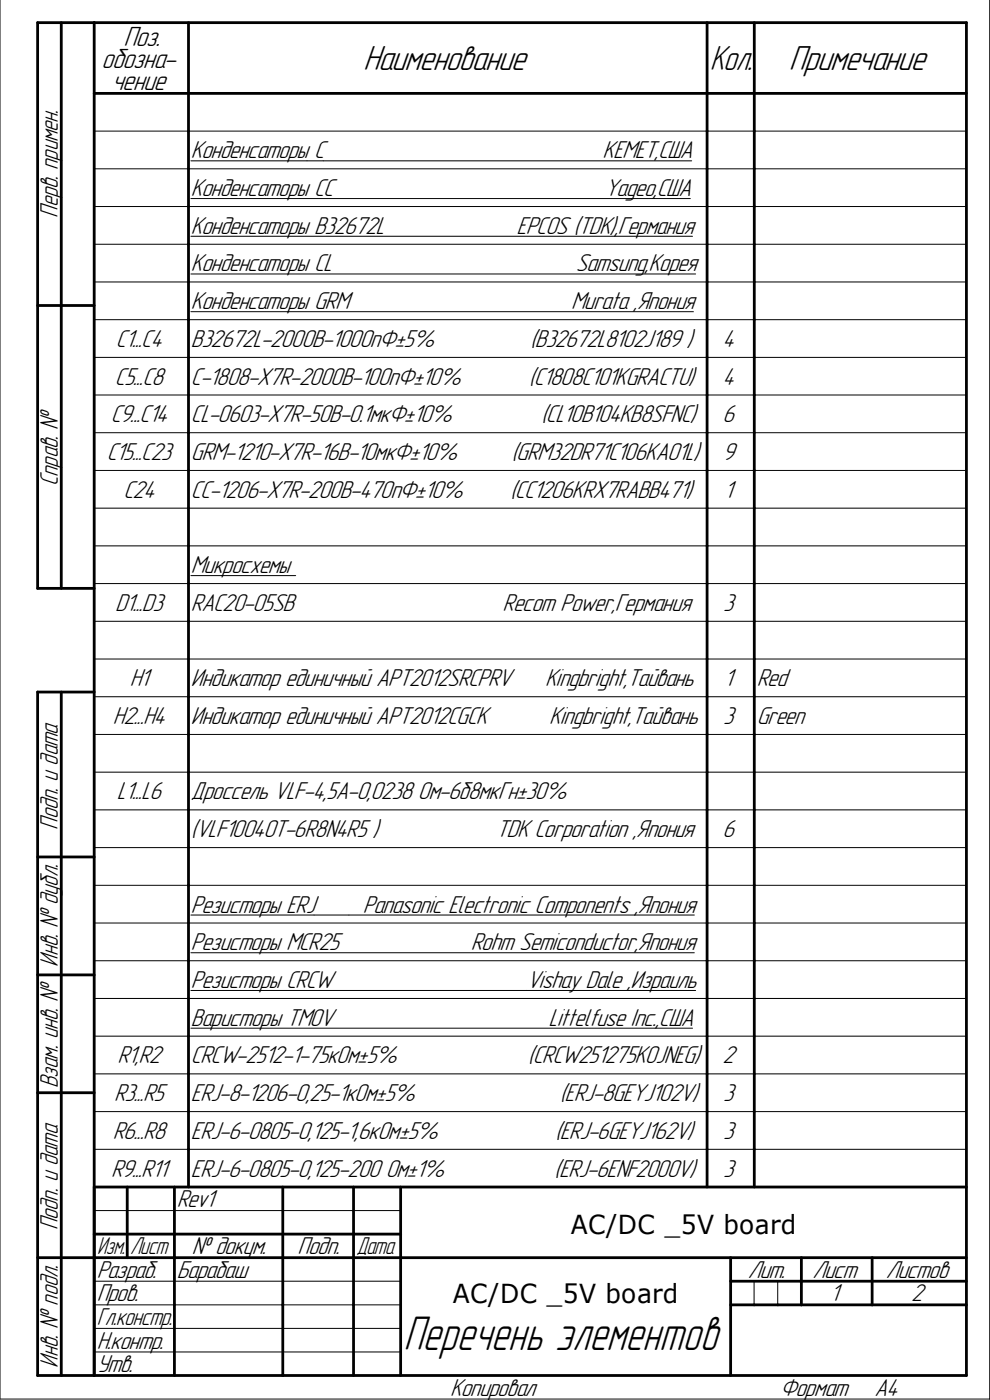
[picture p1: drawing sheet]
<svg xmlns="http://www.w3.org/2000/svg" width="210mm" height="297mm" viewBox="0 0 210 297" stroke-linecap="round" stroke-linejoin="round" font-family="sans-serif">
<defs><g id="words">
<text font-size="10.8" x="85.6" y="286.4">Перечень элементов</text>
<g font-size="7.8">
<text x="77" y="14.9">Наименование</text>
<text x="167.3" y="14.9">Примечание</text>
</g>
<text font-size="7.7" x="150.6" y="14.9">Кол.</text>
<g font-size="6.2">
<text x="26.2" y="9.8">Поз.</text>
<text x="21.5" y="14.5">обозна-</text>
<text x="23.7" y="19.1">чение</text>
</g>
<g font-size="5.6">
<text x="12.3" y="46.2" transform="rotate(-90 12.3 46.2)">Перв. примен.</text>
<text x="12.3" y="103.1" transform="rotate(-90 12.3 103.1)">Справ. №</text>
<text x="12.3" y="176" transform="rotate(-90 12.3 176)">Подп. и дата</text>
<text x="12.3" y="205.1" transform="rotate(-90 12.3 205.1)">Инв. № дубл.</text>
<text x="12.3" y="230.8" transform="rotate(-90 12.3 230.8)">Взам. инв. №</text>
<text x="12.3" y="261" transform="rotate(-90 12.3 261)">Подп. и дата</text>
<text x="121.1" y="261.8">AC/DC _5V board</text>
<text x="96.1" y="276.4">AC/DC _5V board</text>
<text x="12.3" y="290.1" transform="rotate(-90 12.3 290.1)">Инв. № подл.</text>
</g>
<g font-size="5.5">
<text x="40.5" y="33.6">Конденсаторы C</text>
<text x="127.8" y="33.6">KEMET,США</text>
<text x="40.5" y="41.6">Конденсаторы CC</text>
<text x="128.3" y="41.6">Yageo,США</text>
<text x="40.5" y="49.6">Конденсаторы B32672L</text>
<text x="109.6" y="49.6">EPCOS (TDK),Германия</text>
<text x="40.5" y="57.6">Конденсаторы CL</text>
<text x="122.2" y="57.6">Samsung,Корея</text>
<text x="40.5" y="65.6">Конденсаторы GRM</text>
<text x="121.2" y="65.6">Murata ,Япония</text>
<text x="24.6" y="73.6">C1...C4</text>
<text x="40.5" y="73.6">B32672L-2000B-1000пФ±5%</text>
<text x="112.5" y="73.6">(B32672L8102J189 )</text>
<text x="153.2" y="73.6">4</text>
<text x="24.4" y="81.6">C5...C8</text>
<text x="40.5" y="81.6">С-1808-X7R-2000B-100пФ±10%</text>
<text x="112.2" y="81.6">(C1808C101KGRACTU)</text>
<text x="153.2" y="81.6">4</text>
<text x="23.5" y="89.6">C9...C14</text>
<text x="40.5" y="89.6">CL-0603-X7R-50B-0.1мкФ±10%</text>
<text x="114.8" y="89.6">(CL10B104KB8SFNC)</text>
<text x="153.2" y="89.6">6</text>
<text x="22.6" y="97.6">C15...C23</text>
<text x="40.5" y="97.6">GRM-1210-X7R-16B-10мкФ±10%</text>
<text x="108.5" y="97.6">(GRM32DR71C106KA01L)</text>
<text x="153.2" y="97.6">9</text>
<text x="26.2" y="105.6">C24</text>
<text x="40.5" y="105.6">CC-1206-X7R-200B-470пФ±10%</text>
<text x="108.2" y="105.6">(CC1206KRX7RABB471)</text>
<text x="153.6" y="105.6">1</text>
<text x="40.5" y="121.6">Микросхемы</text>
<text x="24.4" y="129.6">D1...D3</text>
<text x="40.5" y="129.6">RAC20-05SB</text>
<text x="106.6" y="129.6">Recom Power,Германия</text>
<text x="153.4" y="129.6">3</text>
<text x="27.5" y="145.6">H1</text>
<text x="40.5" y="145.6">Индикатор единичный APT2012SRCPRV</text>
<text x="115.6" y="145.6">Kingbright,Тайвань</text>
<text x="153.6" y="145.6">1</text>
<text x="160.5" y="145.6">Red</text>
<text x="23.9" y="153.6">H2...H4</text>
<text x="40.5" y="153.6">Индикатор единичный APT2012CGCK</text>
<text x="116.5" y="153.6">Kingbright,Тайвань</text>
<text x="153.4" y="153.6">3</text>
<text x="160.5" y="153.6">Green</text>
<text x="24.8" y="169.6">L1...L6</text>
<text x="40.5" y="169.6">Дроссель VLF-4,5A-0,0238 Ом-6б8мкГн±30%</text>
<text x="40.5" y="177.6">(</text>
<text x="41.5" y="177.6">VLF10040T-6R8N4R5 )</text>
<text x="105.2" y="177.6">TDK Corporation ,Япония</text>
<text x="153.2" y="177.6">6</text>
<text x="40.5" y="193.6">Резисторы ERJ</text>
<text x="77" y="193.6">Panasonic Electronic Components ,Япония</text>
<text x="40.5" y="201.6">Резисторы MCR25</text>
<text x="99.9" y="201.6">Rohm Semiconductor,Япония</text>
<text x="40.5" y="209.6">Резисторы CRCW</text>
<text x="111.7" y="209.6">Vishay Dale ,Израиль</text>
<text x="40.5" y="217.6">Варисторы TMOV</text>
<text x="116.4" y="217.6">Littelfuse Inc.,США</text>
<text x="24.9" y="225.6">R1,R2</text>
<text x="40.5" y="225.6">CRCW-2512-1-75кОм±5%</text>
<text x="112" y="225.6">(CRCW251275K0JNEG)</text>
<text x="153.2" y="225.6">2</text>
<text x="24.2" y="233.6">R3...R5</text>
<text x="40.5" y="233.6">ERJ-8-1206-0,25-1кОм±5%</text>
<text x="118.7" y="233.6">(ERJ-8GEYJ102V)</text>
<text x="153.4" y="233.6">3</text>
<text x="23.9" y="241.6">R6...R8</text>
<text x="40.5" y="241.6">ERJ-6-0805-0,125-1,6кОм±5%</text>
<text x="117.7" y="241.6">(ERJ-6GEYJ162V)</text>
<text x="153.4" y="241.6">3</text>
<text x="23.6" y="249.6">R9...R11</text>
<text x="40.5" y="249.6">ERJ-6-0805-0,125-200 Ом±1%</text>
<text x="117.5" y="249.6">(ERJ-6ENF2000V)</text>
<text x="153.4" y="249.6">3</text>
<text x="37.5" y="256.1">Rev1</text>
<text x="40.7" y="266.1">№ докум.</text>
<text x="63.1" y="266.1">Подп.</text>
<text x="20.5" y="271.1">Разраб.</text>
<text x="37.5" y="271.1">Барабаш</text>
<text x="158.6" y="271.1">Лит.</text>
<text x="172.3" y="271.1">Лист</text>
<text x="187.9" y="271.1">Листов</text>
<text x="20.5" y="276.1">Пров.</text>
<text x="176.1" y="276.1">1</text>
<text x="193.2" y="276.1">2</text>
<text x="20.5" y="286.1">Н.контр.</text>
<text x="20.5" y="291.1">Утв.</text>
<text x="95.5" y="296.1">Копировал</text>
<text x="165.5" y="296.1">Формат</text>
<text x="185.5" y="296.1">A4</text>
</g>
<g font-size="5.4">
<text x="20.6" y="266.1">Изм.</text>
<text x="27.6" y="266.1">Лист</text>
<text x="75.6" y="266.1">Дата</text>
<text x="20.5" y="281.1">Гл.констр.</text>
</g>
</g></defs>
<g fill="none" stroke="#000" stroke-width=".21">
<path d="M0 -.1v296.9h210M210 -.1v296.9M20 27.8h185M20 35.8h185M40.5 34.1h106.2M20 43.8h185M20 51.8h185M20 59.8h185M40.5 42.1h105.9M40.5 50.1h106.4M40.5 58.1h107.1M20 67.8h185"/>
<path d="M20 75.8h185M40.5 66.1h106.6M20 83.8h185M20 91.8h185M20 99.8h185M20 107.8h185M20 115.8h185M20 123.8h185M20 131.8h185M20 139.8h185M40.5 122.1h22.2M20 147.8h185"/>
<path d="M20 155.8h185M20 163.8h185M20 171.8h185M20 179.8h185M20 187.8h185M20 195.8h185M40.5 194.1h106.8M20 203.8h185M20 211.8h185M20 219.8h185M40.5 202.1h106.8M40.5 210.1h107.1"/>
<path d="M40.5 218.1h106.4M20 227.8h185M20 235.8h185M20 256.8h65M20 243.8h185M20 271.8h65M20 276.8h65M160 271.8v5M165 271.8v5M20 281.8h65M20 286.8h65"/>
</g>
<g fill="none" stroke="#000" stroke-width=".59">
<path d="M13 4.8v120M20 4.8v287M20 19.8h185M40 4.8v247M150 4.8v247M160 4.8v247M8 64.8h12M20 124.8h-12v-120h197v287h-197v-145h12M13 146.8v145M8 181.8h12M8 206.8h12M8 231.8h12"/>
<path d="M20 251.8h185M27 251.8v15M37 251.8v40M60 251.8v40M75 251.8v40M85 251.8v40M8 266.8h197M20 261.8h65M155 266.8v25M155 271.8h50M155 276.8h50M170 266.8v10"/>
<path d="M185 266.8v10"/>
</g>
<use href="#words"/>
</svg>
